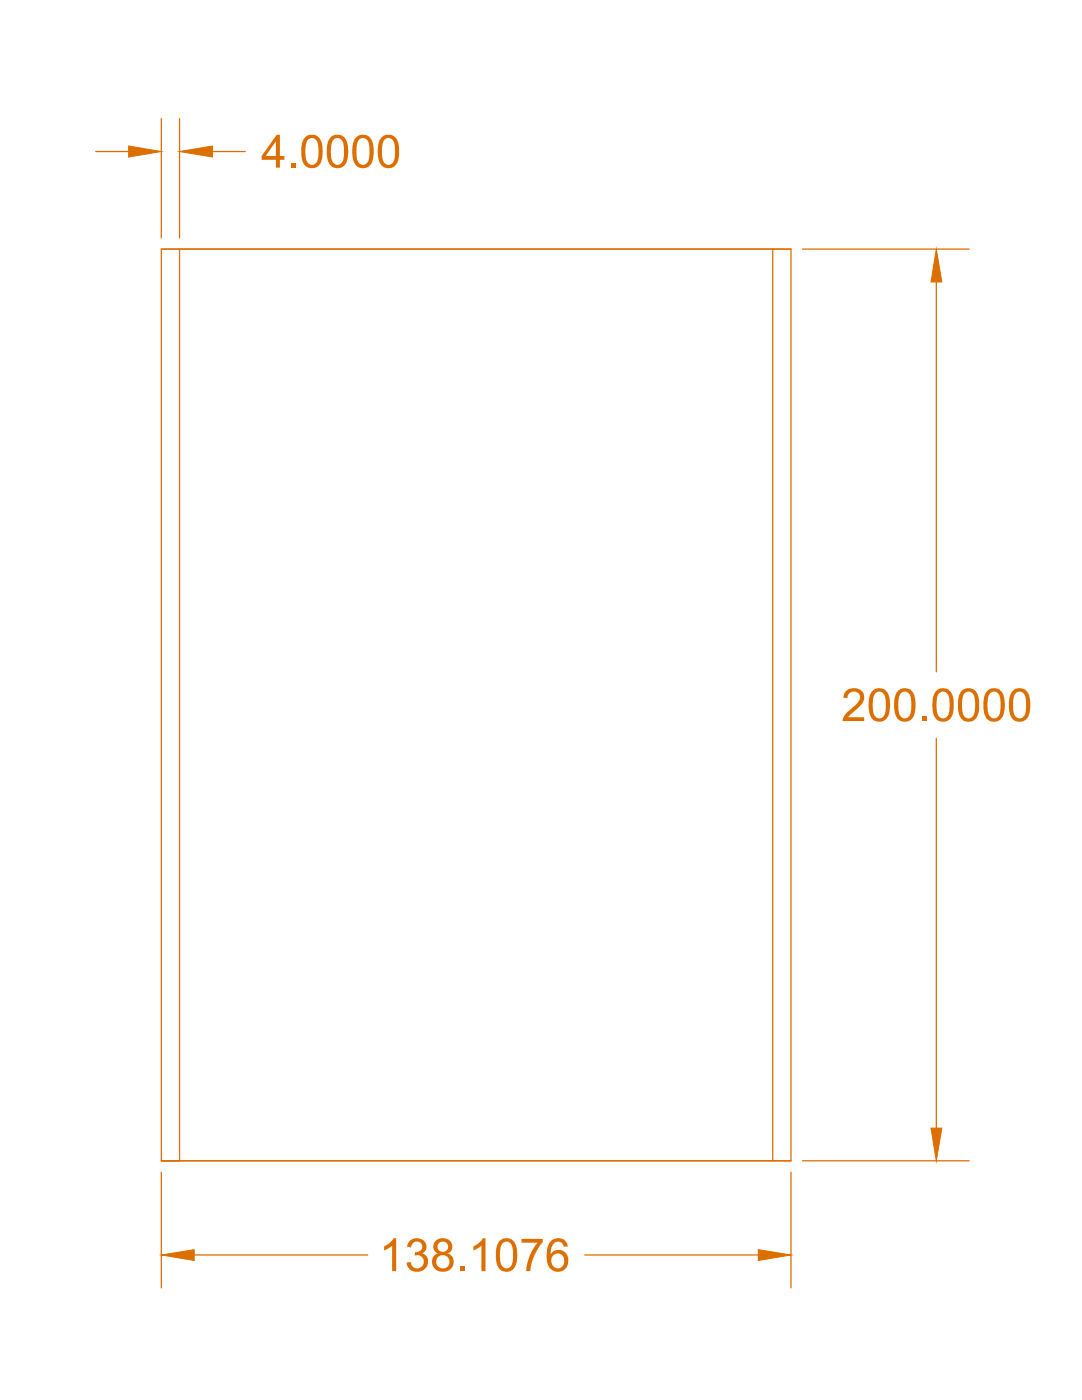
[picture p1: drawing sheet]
<svg xmlns="http://www.w3.org/2000/svg" width="216mm" height="279mm" viewBox="0 0 216 279" stroke-linecap="round" stroke-linejoin="round" font-family="sans-serif">
<!-- layer: Panel C -->
<path d="M32.2 49.7h125.6v182h-125.6h3.6M154.2 49.7v182h-118.4M32.2 231.7v-182h3.6v182M32.2 233.9v23.1M154.2 231.7h3.6M157.8 233.9v23.1M38.7 250.5h34.7M116.7 250.5h34.6" fill="none" stroke="#dd6e00" stroke-width=".25"/>
<g fill="#dd6e00" stroke="#dd6e00" stroke-width=".2">
<path d="M32.2 250.5l6.5-1.1v2.2z"/>
<path d="M151.3 249.4l6.5 1.1-6.5 1.1z"/>
</g>
<g fill="#dd6e00">
<path d="M76.6 248.8l1.1-.7 .8-1h.6v6.6h-.9v-5.1l-1.5 .9z"/>
<path d="M81.7 247.7l.9-.5h.9a1.58 1.58 0 0 1 1.5 1.2 1.58 1.58 0 0 1-.8 1.8 1.75 1.75 0 0 1 1.2 1.3 1.75 1.75 0 0 1-.7 1.8l-.6 .4-.6 .1h-.7l-.5-.2a2.05 2.05 0 0 1-1.2-1.6l.8-.1a1.32 1.32 0 0 0 1.6 1.2 1.32 1.32 0 0 0 1-1.7 1.32 1.32 0 0 0-1.8-.8l.1-.7h.1a1.11 1.11 0 0 0 1.4-.9 1.11 1.11 0 0 0-1-1.3 1.11 1.11 0 0 0-1.2 1l-.1 .3-.8-.2z"/>
<path d="M91.8 252.8h.9v.9h-.9z"/>
<path d="M94.5 248.8l1.1-.8 .8-.9h.5v6.6h-.8v-5.1l-1.6 .9z"/>
<path d="M104.1 247.2h4.2v.7l-.9 1.2-1 1.8-.5 1.8-.1 1h-.8l.3-1.8 .8-2.2 1.2-1.7h-3.2z"/>
<path d="M86.8 247.7l.8-.5 .8-.1a1.59 1.59 0 0 1 1.7 1 1.59 1.59 0 0 1-.6 1.9l-.2 .1 .2 .1a1.95 1.95 0 0 1 .8 2.5 1.95 1.95 0 0 1-2.4 1.1l-.6-.2-.6-.4-.4-.8a1.67 1.67 0 0 1 1.1-2.2 1.5 1.5 0 0 1-.6-2.5zM87.3 248.8a1.05 1.05 0 0 0 2.1 0 1.05 1.05 0 0 0-2.1 0zM87 251.8a1.35 1.35 0 0 0 2.7 0 1.35 1.35 0 0 0-2.7 0z"/>
<path d="M99.5 247.8l.9-.6 .9-.1a2.53 2.53 0 0 1 1.9 2.7v1.6l-.2 .8-.5 1-.5 .3a2.02 2.02 0 0 1-3-1.8l-.1-2 .2-1zM100.3 248l-.3 .6-.2 1.4v1.5l.2 .9a1.17 1.17 0 0 0 1.4 .7 1.17 1.17 0 0 0 .9-1.2l.1-2.2-.2-.9a1.14 1.14 0 0 0-.7-.9 1.14 1.14 0 0 0-1.2 .1z"/>
<path d="M109.8 247.8l.1-.1a1.95 1.95 0 0 1 2-.5 1.95 1.95 0 0 1 1.4 1.6h-.8a1.22 1.22 0 0 0-1.2-1 1.22 1.22 0 0 0-1.2 1l-.2 1.4a1.99 1.99 0 0 1 2.6-.4 1.99 1.99 0 0 1 .8 2.5l-.3 .7-.5 .5-.6 .3-1.3-.1-.9-.6-.6-1.3v-1.5l.2-1.6zM110.5 250.4a1.5 1.5 0 0 0-.4 1.9 1.5 1.5 0 0 0 1.8 .7 1.55 1.55 0 0 0 .7-1.6 1.55 1.55 0 0 0-1.3-1.2z"/>
</g>
<path d="M160.1 49.7h33.3M186.8 56.3v77.8M186.8 147.3v77.8M160.1 231.7h33.3" fill="none" stroke="#dd6e00" stroke-width=".25"/>
<g fill="#dd6e00" stroke="#dd6e00" stroke-width=".2">
<path d="M185.8 225.1h2.1l-1.1 6.6z"/>
<path d="M186.8 49.7l1.1 6.6h-2.1z"/>
</g>
<g fill="#dd6e00">
<path d="M168.8 137.9l.8-.5h1.2a1.9 1.9 0 0 1 1.6 1.4 1.9 1.9 0 0 1-.7 2l-1.9 1.7-.5 .6h3.1v.8h-4.3l.1-.5 .5-.9 2.5-2.3a1.27 1.27 0 0 0-.4-2.1 1.27 1.27 0 0 0-1.7 1.2l-.8-.1 .1-.5z"/>
<path d="M184 143h.9v.9h-.9z"/>
<path d="M173.9 138.1l.8-.6 1-.2a2.48 2.48 0 0 1 1.9 2.9v.9l-.2 1.4-.5 .9-.4 .4a2.04 2.04 0 0 1-3.1-1.9v-2.3zM174.7 138.3l-.3 .4-.2 1-.1 1.4 .2 1.3a1.17 1.17 0 0 0 1.3 1 1.17 1.17 0 0 0 1.1-1.3l.1-2.1-.2-.9a1.14 1.14 0 0 0-.7-1 1.14 1.14 0 0 0-1.2 .2z"/>
<path d="M179.2 137.9h.1a2.02 2.02 0 0 1 2.2-.3 2.02 2.02 0 0 1 1.1 1.9v2.2l-.2 .9-.3 .7-.9 .6-.9 .1-.5-.1-.8-.6-.3-.6-.3-1.4 .1-2.1 .3-.8zM179.9 138.2l-.4 .6-.2 1v1.8l.2 1a1.18 1.18 0 0 0 1.4 .7 1.18 1.18 0 0 0 .9-1.3v-2.1l-.1-.9a1.13 1.13 0 0 0-1.8-.8z"/>
<path d="M186.7 137.9h.2a2 2 0 0 1 2.1-.4 2 2 0 0 1 1.2 1.9l.1 2-.1 .9-.5 1-.5 .5a2.07 2.07 0 0 1-3.1-2v-2.4l.3-1zM187.5 138.2l-.5 .8-.1 .9v1.5l.2 1.1a1.16 1.16 0 0 0 1.3 .8 1.16 1.16 0 0 0 1-1.2l.1-1.8-.3-1.4a1.13 1.13 0 0 0-1.7-.7z"/>
<path d="M191.7 138.1l.3-.2a2.02 2.02 0 0 1 2.1-.4 2.02 2.02 0 0 1 1.2 1.8v2.8l-.5 1.2-.6 .5a2.02 2.02 0 0 1-3-1.9v-2.4zM192.5 138.3l-.3 .4-.2 .9v1.7l.2 1.2a1.18 1.18 0 0 0 1.3 .8 1.18 1.18 0 0 0 1-1.2l.1-2-.2-1a1.14 1.14 0 0 0-.7-1 1.14 1.14 0 0 0-1.2 .2z"/>
<path d="M196.8 138.1l.8-.6 1-.2a2.48 2.48 0 0 1 1.9 2.9v1.4l-.2 .9-.5 .9-.5 .4a2.02 2.02 0 0 1-3-1.9v-2.3zM197.6 138.3l-.4 .6-.1 .8-.1 1.4 .2 1.3a1.17 1.17 0 0 0 1.4 1 1.17 1.17 0 0 0 1-1.3l.1-2.1-.2-.9a1.14 1.14 0 0 0-.7-1 1.14 1.14 0 0 0-1.2 .2z"/>
<path d="M202.1 137.9h.1a2.02 2.02 0 0 1 2.2-.3 2.02 2.02 0 0 1 1.1 1.9v2.2l-.5 1.5-.3 .5-.6 .2-.9 .1-.5-.1-.4-.2-.7-.8-.3-1.6 .1-2 .3-.9zM202.8 138.2l-.4 .5-.2 1.1v1.8l.1 .8a1.18 1.18 0 0 0 1.4 .9 1.18 1.18 0 0 0 1-1.3v-2.1l-.2-1a1.13 1.13 0 0 0-1.7-.7z"/>
</g>
<path d="M19.1 30.2h6.6M32.2 23.7v23.8M35.8 23.7v23.8M42.4 30.2h6.6" fill="none" stroke="#dd6e00" stroke-width=".25"/>
<g fill="#dd6e00" stroke="#dd6e00" stroke-width=".2">
<path d="M25.7 29.1l6.5 1.1-6.5 1.1z"/>
<path d="M35.8 30.2l6.6-1.1v2.2z"/>
</g>
<g fill="#dd6e00">
<path d="M58 32.5h.9v1h-.9z"/>
<path d="M55.2 26.9h.7v4.2h.8v.8h-.8v1.6h-.9v-1.6h-2.8v-.8zM55 28.2l-2 2.9h2z"/>
<path d="M60.8 27.5a1.99 1.99 0 0 1 2.3-.5 1.99 1.99 0 0 1 1.2 2l.1 2-.3 1.1-.3 .6a1.99 1.99 0 0 1-2.3 .7 1.99 1.99 0 0 1-1.3-2v-2.3l.1-.8zM61.5 27.8l-.4 .7-.2 1.2 .1 1.6 .2 .9a1.15 1.15 0 0 0 1.3 .7 1.15 1.15 0 0 0 .9-1.2l.2-2.1-.3-1.3a1.13 1.13 0 0 0-1.8-.5z"/>
<path d="M66 27.4l.1-.1a2.06 2.06 0 0 1 2.2-.2 2.06 2.06 0 0 1 1.1 2v2.4l-.5 1.2a2.02 2.02 0 0 1-2.3 .7 2.02 2.02 0 0 1-1.3-2.1v-2.4l.2-.6zM66.6 27.8l-.4 .7-.1 .8v1.9l.2 .9a1.18 1.18 0 0 0 1.4 .7 1.18 1.18 0 0 0 .9-1.3v-2.1l-.2-1.1a1.11 1.11 0 0 0-1.8-.5z"/>
<path d="M71 27.5a1.98 1.98 0 0 1 2.2-.5 1.98 1.98 0 0 1 1.2 1.8l.2 .8-.1 1.6-.2 1-.5 .7a2.03 2.03 0 0 1-2.2 .5 2.03 2.03 0 0 1-1.2-2l-.1-2.2 .3-1zM71.7 27.8l-.4 .5-.2 1.1v1.6l.2 1.1a1.18 1.18 0 0 0 1.4 .7 1.18 1.18 0 0 0 .9-1.3l.1-2.2-.2-.9a1.12 1.12 0 0 0-1.8-.6z"/>
<path d="M76.1 27.5a1.98 1.98 0 0 1 2.1-.5 1.98 1.98 0 0 1 1.3 1.8l.1 .7v1.8l-.2 .8-.5 .8a1.99 1.99 0 0 1-2.2 .5 1.99 1.99 0 0 1-1.2-1.9l-.1-.9 .1-1.6 .2-.9zM76.8 27.8l-.4 .7-.2 1v1.5l.3 1.2a1.2 1.2 0 0 0 1.4 .6 1.2 1.2 0 0 0 .9-1.3v-1.6l-.2-1.5a1.12 1.12 0 0 0-1.8-.6z"/>
</g>
</svg>
